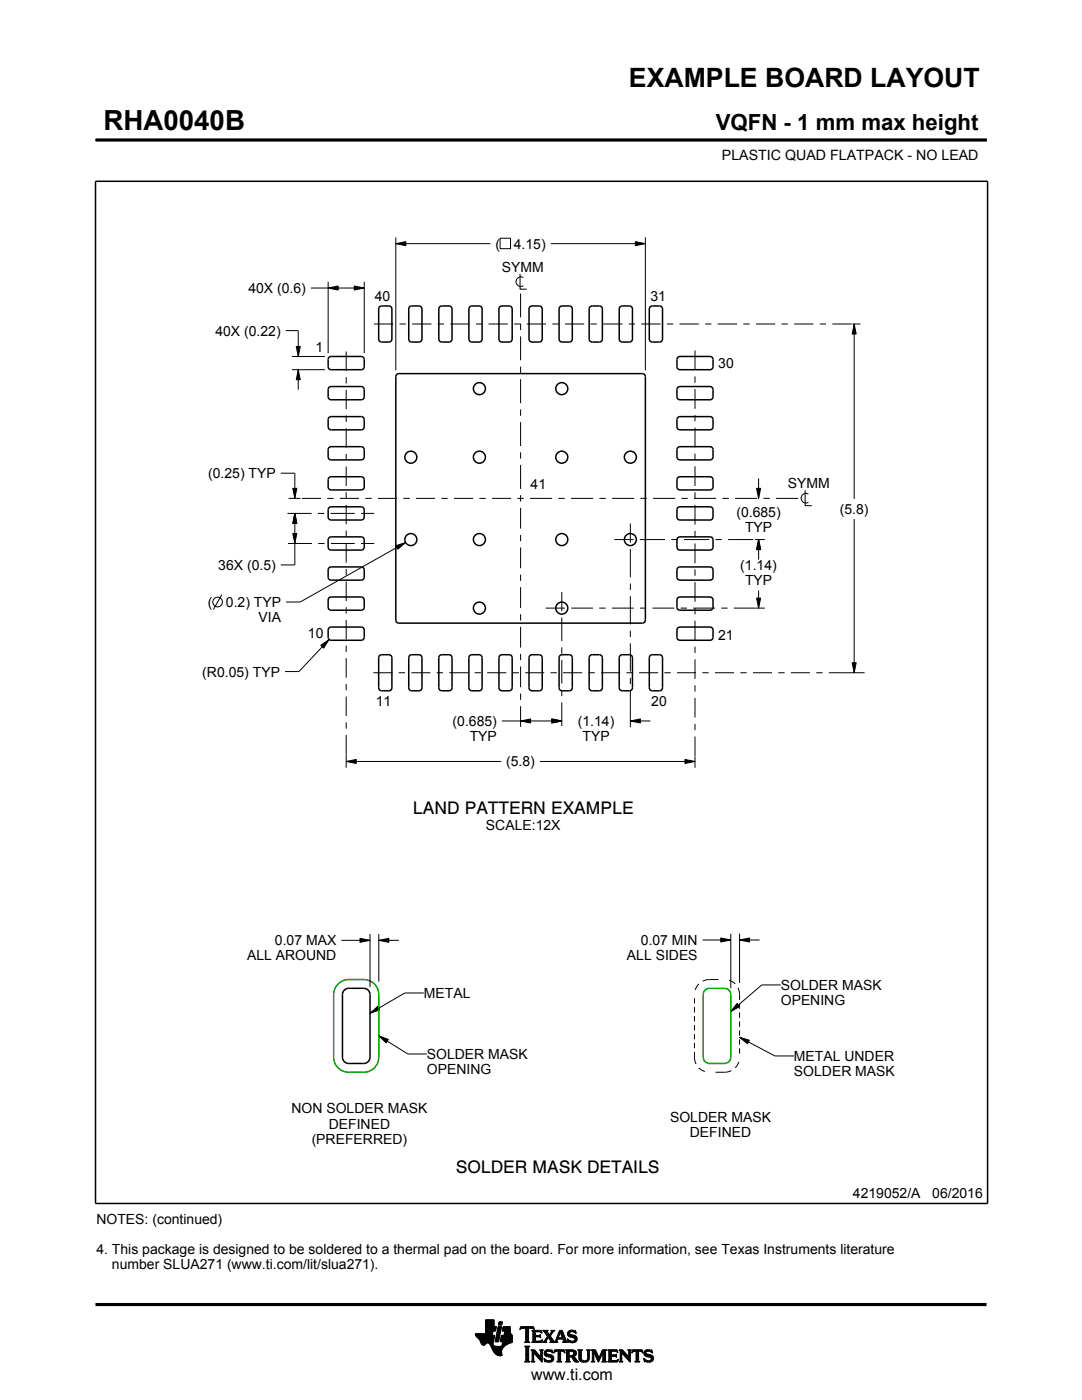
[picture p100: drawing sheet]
<svg xmlns="http://www.w3.org/2000/svg" width="216mm" height="279mm" viewBox="0 0 216 279" stroke-linecap="round" stroke-linejoin="round" font-family="sans-serif">
<defs><g id="words">
<text font-size="5.5" x="20.6" y="26">RHA0040B</text>
<text font-size="5.3" x="125.5" y="17.4">EXAMPLE BOARD LAYOUT</text>
<text font-size="4.4" x="142.8" y="26">VQFN - 1 mm max height</text>
<g font-size="3.5">
<text x="82.4" y="162.4">LAND PATTERN EXAMPLE</text>
<text x="90.9" y="234">SOLDER MASK DETAILS</text>
</g>
<text font-size="3.2" x="106" y="275.3">www.ti.com</text>
<g font-size="2.8">
<text x="144.1" y="32">PLASTIC QUAD FLATPACK - NO LEAD</text>
<text x="98.9" y="49.6">(</text>
<text x="102.5" y="49.6">4.15)</text>
<text x="49.6" y="58.5">40X (0.6)</text>
<text x="100.2" y="54.2">SYMM</text>
<text x="74.8" y="60.1">40</text>
<text x="129.8" y="60.1">31</text>
<text x="43" y="67">40X (0.22)</text>
<text x="62.9" y="70.3">1</text>
<text x="143.3" y="73.4">30</text>
<text x="41.5" y="95.4">(0.25) TYP</text>
<text x="105.9" y="97.6">41</text>
<text x="157.2" y="97.4">SYMM</text>
<text x="146.9" y="103.2">(0.685)</text>
<text x="148.7" y="106.2">TYP</text>
<text x="167.6" y="102.6">(5.8)</text>
<text x="43.5" y="113.7">36X (0.5)</text>
<text x="147.7" y="113.8">(1.14)</text>
<text x="148.7" y="116.8">TYP</text>
<text x="41.5" y="121.1">(</text>
<text x="45.1" y="121.1">0.2) TYP</text>
<text x="51.6" y="124.1">VIA</text>
<text x="61.5" y="127.4">10</text>
<text x="143.3" y="127.8">21</text>
<text x="40.4" y="135">(R0.05) TYP</text>
<text x="75" y="140.9">11</text>
<text x="129.9" y="140.8">20</text>
<text x="90.3" y="144.9">(0.685)</text>
<text x="93.7" y="147.9">TYP</text>
<text x="115.3" y="144.9">(1.14)</text>
<text x="116.2" y="147.9">TYP</text>
<text x="101" y="153">(5.8)</text>
<text x="97" y="165.6">SCALE:12X</text>
<text x="49.3" y="191.7">ALL AROUND</text>
<text x="54.9" y="188.7">0.07 MAX</text>
<text x="125.1" y="191.6">ALL SIDES</text>
<text x="127.9" y="188.6">0.07 MIN</text>
<text x="155.8" y="197.6">SOLDER MASK</text>
<text x="84.6" y="199.2">METAL</text>
<text x="155.8" y="200.6">OPENING</text>
<text x="85.2" y="211.3">SOLDER MASK</text>
<text x="85.2" y="214.3">OPENING</text>
<text x="158.4" y="211.7">METAL UNDER</text>
<text x="158.4" y="214.7">SOLDER MASK</text>
<text x="58.2" y="222.2">NON SOLDER MASK</text>
<text x="65.6" y="225.2">DEFINED</text>
<text x="133.7" y="223.8">SOLDER MASK</text>
<text x="137.6" y="226.8">DEFINED</text>
<text x="62.2" y="228.2">(PREFERRED)</text>
<text x="170.2" y="239.2">4219052/A</text>
<text x="186" y="239.2">06/2016</text>
<text x="19.2" y="244.3">NOTES: (continued)</text>
<text x="19.2" y="250.3">4. This package is designed to be soldered to a thermal pad on the board. For more information, see Texas Instruments literature</text>
<text x="22.3" y="253.3">number SLUA271 (www.ti.com/lit/slua271).</text>
</g>
</g></defs>
<g fill="none" stroke="#000" stroke-width=".2">
<path d="M19 27.9h177.8M196.8 27.7v.5M62 57.5h10.7M65.5 57.5l2-.4v.8zM65.5 56.2v14.3M70.7 57.1l2 .4-2 .4zM72.7 56.2v14.3M79 48.6l2-.4v.8zM79 47.4v26.5M79 48.6h18.9M99.8 47.5h2.1v2.1h-2.1zM103.8 54.6v3.1h1.3"/>
<path d="M103.9 58.6v4.8M104.4 55.4a.98 .98 0 0 0-1.5 .8 .98 .98 0 0 0 1.5 .8M109.9 48.6h18.9M126.8 48.2l2 .4-2 .4zM128.8 47.4v26.5M57 66h2.5v5.1M58.3 73.8h6.5M58.3 71.1h6.5M59.1 69.1h.8l-.4 2zM59.5 73.8l.4 2h-.8zM59.5 73.8v4M69.1 70.1v3.9"/>
<path d="M69.1 75.3v1.2M69.1 77.8v3.9M74.6 64.7h3.9M79.7 64.7h1.3M82.2 64.7h3.9M87.3 64.7h1.3M89.9 64.7h3.8M95 64.7h1.2M97.5 64.7h3.8M102.6 64.7h1.2M103.9 64.6v1.3M103.9 67.1v4.8"/>
<path d="M103.9 73.2v1.2M103.9 75.7v4.8M105.1 64.7h3.9M110.2 64.7h1.3M112.7 64.7h3.9M117.8 64.7h1.3M120.3 64.7h3.9M125.5 64.7h1.2M128 64.7h3.8M133.1 64.7h1.2M135.6 64.7h3.8M138.7 69.9v4"/>
<path d="M138.7 75.1v1.3M138.7 77.6v4M140.7 64.7h1.3M143.2 64.7h3.9M148.3 64.7h1.3M150.8 64.7h3.9M155.9 64.7h1.3M158.5 64.7h3.8M163.6 64.7h1.2M166.1 64.7h3.8M170.1 64.7h1.6M170.4 64.7l.4 2h-.8z"/>
<path d="M170.4 64.7v34.9M56 94.4h2.8v5.1M57.6 99.5h2.4M58.4 97.5h.8l-.4 2zM60.2 99.5h3.9M65.3 99.5h1.3M67.8 99.5h3.8M69.1 82.9v1.3M69.1 85.5v3.8M69.1 90.6v1.2M69.1 93.1v3.9M69.1 98.2v1.3"/>
<path d="M72.9 99.5h1.3M75.4 99.5h3.8M80.5 99.5h1.2M83 99.5h3.8M88.1 99.5h1.2M90.6 99.5h3.8M95.7 99.5h1.2M98.2 99.5h3.8M103.2 99.5h1.3M103.9 81.7v1.3M103.9 84.2v4.8M103.9 90.3v1.2"/>
<path d="M103.9 92.8v4.8M103.9 98.8v1.3M105.8 99.5h4.4M111.4 99.5h1.3M113.9 99.5h4.5M119.6 99.5h1.3M122.1 99.5h4.4M127.8 99.5h1.3M130.3 99.5h4.4M136 99.5h1.2M138.5 99.5h4.4M138.7 82.8v1.3"/>
<path d="M138.7 85.4v3.9M138.7 90.5v1.3M138.7 93.1v3.9M138.7 98.2v1.3M144.2 99.5h1.2M146.7 99.5h4.4M151 97.5h.8l-.4 2zM151.4 95.5v4M152.3 99.5h1.3M154.9 99.5h4.4M160.7 97.8v3.1h1.3M161.3 98.6a.98 .98 0 0 0-1.5 .8 .98 .98 0 0 0 1.5 .9"/>
<path d="M44.3 118.6l-1.7 3M57.4 102.5h4.8M57.5 108.5h4.7M58.4 106.5h.8l-.4 2zM58.8 102.5l.4 2h-.8zM58.8 102.5v10.2h-2.8M63.4 102.5h1.3M63.5 108.5h1.3M66 102.5h4.8M66 108.5h4.8M69.1 100.8v3.8M69.1 105.9v1.3"/>
<path d="M69.1 108.4v3.9M69.1 113.5v1.3M69.1 116.1v3.8M72 108.5h2.7M72 102.5h2.7M79 108.9l1.9-.6-1.5 1.3zM80.9 108.3l-21 11.8h-2.8M103.9 101.3v4.2M103.9 106.7v1.3M103.9 109.3v4.1M103.9 114.7v1.2M103.9 117.2v4.1"/>
<path d="M112.1 118.2v3.8M122.6 107.7h3.8M125.8 104.5v3.8M125.8 109.6v5.6M125.8 116.5v1.2M125.8 119v5.6M127.7 107.7h5M134 107.7h1.2M136.5 107.7h5M138.7 100.8v3.9M138.7 105.9v1.3M138.7 108.5v3.9"/>
<path d="M138.7 113.7v1.2M138.7 116.2v3.9M142.8 107.7h1.2M145.3 107.7h5M150.6 107.7h2M151 119.4h.8l-.4 2zM151.4 107.7l.4 2h-.8zM151.4 107.7v4M151.4 117.8v3.6M170.4 103.6v30.7M64 128.8l1.7-1.2-1.1 1.8zM65.7 127.6l-6 6.4h-2.8"/>
<path d="M69.1 121.2v1.3M69.1 123.7v3.9M69.1 128.8v1.3M69.1 131.4v3.8M69.1 136.5v1.3M69.1 139v3.9M74.5 134.3h3.8M79.6 134.3h1.2M82.1 134.3h3.8M87.1 134.3h1.3M89.6 134.3h3.8M94.7 134.3h1.3"/>
<path d="M97.2 134.3h3.8M102.3 134.3h1.2M103.9 122.6v1.2M103.9 125.1v4.1M103.9 130.5v1.3M103.9 133v4.2M103.9 138.4v1.3M104.8 134.3h3.8M108.9 121.4h3.8M109.9 134.3h1.2M112.1 123.2v4.7M112.1 129.2v1.3"/>
<path d="M112.1 131.7v4.7M112.1 137.7v1.2M112.4 134.3h3.8M114 121.4h4.3M117.4 134.3h1.3M119.6 121.4h1.2M119.9 134.3h3.8M122.1 121.4h4.3M125 134.3h1.3M125.8 125.9v1.2M125.8 128.4v5.6M125.8 135.3v1.2"/>
<path d="M125.8 137.8v7.3M127.5 134.3h3.8M127.7 121.4h1.3M130.2 121.4h4.3M132.6 134.3h1.2M135.1 134.3h3.8M135.8 121.4h1.3M138.3 121.4h4.4M138.7 121.4v1.2M138.7 123.9v3.9M138.7 129.1v1.2M138.7 131.6v3.9"/>
<path d="M138.7 136.8v1.2M138.7 139.3v3.9M140.2 134.3h1.2M142.7 134.3h3.8M143.9 121.4h1.3M146.4 121.4h6.2M147.7 134.3h1.3M150.2 134.3h3.8M155.3 134.3h1.3M157.8 134.3h3.8M162.9 134.3h1.2M165.4 134.3h7.1"/>
<path d="M170 132.3h.8l-.4 2zM69.1 152l2-.4v.8zM69.1 144.2v1.2M69.1 146.7v6.5M69.1 152h30.9M100.2 143.9h11.9M103.9 143.9l2-.4v.8zM103.9 140.9v4.2M107.7 152h31M110.1 143.5l2 .4-2 .4zM112.1 140.2v4.7M125.8 143.9l2-.4v.8z"/>
<path d="M125.8 143.9h4M136.7 151.6l2 .4-2 .4zM138.7 144.5v1.2M138.7 147v6.2M68.1 187.7h5.7M71.8 187.3l2 .4-2 .4zM73.8 186.4v10.6M75.6 187.7l2-.4v.8zM75.6 186.4v9.5M75.6 187.7h4M84.6 198.2h-3.8l-7 4M138.6 199.2v1.1"/>
<path d="M139.4 196.4l-.7 1.2M140.2 187.6h5.6M143.4 195.5h-2.1l-1.1 .3M143.8 187.2l2 .4-2 .4zM145.5 195.6l1.2 .8M145.8 186.3v10.9M147.2 197.1l.3 1 .1 1.5M147.6 187.6l2-.4v.8zM147.6 186.3v9.9M147.6 187.6h4M155.8 196.6h-3.8l-6.2 5.3M73.8 202.2l1.6-1.3 .4 .7z"/>
<path d="M75.6 206.7l1.9 .7-.4 .7zM75.6 206.7l5.8 3.6h3.8M138.6 209.9v1.5l.3 1M138.6 201v1.1M138.6 202.8v1M138.6 204.6v1M138.6 206.3v1.1M138.6 208.1v1.1M139.4 213.1l1.2 .7M145.9 213.7l-1.1 .3h-2M147.1 200.3l.5 .6-1.8 1zM147.4 211.9l-.7 1.2"/>
<path d="M147.6 207l1.9 .6-.3 .7zM147.6 200.3v1M147.6 202.1v1M147.6 203.8v1.1M147.6 205.6v1.1M147.6 207.4v1.1M147.6 209.2v1.1M147.6 207l7 3.7h3.8M94.8 266.2h3.5M94.8 266.3h3.5M94.9 266.4h3.3M94.9 266.5h3.8l-.2 1.2"/>
<path d="M94.9 266.5h3.8M95 266.6h3.7M95 266.7h3.7M95.1 266.8h3.6M95.2 266.9h3.4M95.3 267h3.3M95.4 267.1h3.2M95.5 267.2h3.1M95.6 267.3h3M95.7 267.4h2.8M95.7 267.5h2.8M95.7 267.5l.4 .7 .3 .3 .3-.1 .5-.4 .4 .1 .8 1.5"/>
<path d="M95.8 267.6h2.7M95.8 267.7h2.7M95.9 267.8h2.6M95.9 267.9h2.5M95.9 268h2.5M96 268h1.1M96 268.1h1M96.1 268.2h.8M96.1 268.3h.7M96.2 268.4h.6M96.3 268.4h.4M96.9 266.1h1.4"/>
<path d="M96.9 266h1.4M96.9 265.9h1.4M96.9 265.8h1.5M96.9 265.7h1.5M96.9 264.7l2.2 .1-.2 .9h-.5l-.2 .8M96.9 265.6h2M96.9 265.5h2M96.9 265.4h2M96.9 265.3h2.1M96.9 265.2h2.1M96.9 265.1h2.1M96.9 265h2.1"/>
<path d="M96.9 264.9h2.1M96.9 264.8h2.2M96.9 264.6h1.7M96.9 264.5h1.7M96.9 264.4h1.7M96.9 264.3h1.7M96.9 264.2h1.7M96.9 264.1h1.7M96.9 264h1.7M96.9 263.9h1.7M96.9 263.8h1.7M96.9 263.7h1.7"/>
<path d="M96.9 263.6h1.7M96.9 263.5h1.7M96.9 263.4h1.7M97.5 268h.9M97.6 268.1h.8M97.7 268.2h.7M97.7 268.3h.7M97.8 268.4h.6M97.9 268.5h.6M97.9 268.6h.7M98 268.7h1.1M98 268.8h2.6"/>
<path d="M98 268.8h2.5M98.1 268.9h2.3M98.1 269h2.3M98.1 269.1h2.2M98.2 269.2h2.1M98.2 269.2h2M98.2 269.3h2M98.3 269.4h1.9M98.3 269.5h1.8M98.4 269.6h1.7M98.4 269.6l.6 .7 .6 .3 .6-.1-.1-.7M98.4 268v.4l.3 .2 2 .1"/>
<path d="M98.5 269.7h1.6M98.5 267.7l-.1 .3M98.5 269.8h1.6M98.6 269.9h1.5M98.6 264.8v-1.4h-1.7v2.8h-2.1l.2 .5 .7 .8M98.6 270h1.5M98.7 270h1.4M98.8 270.1h1.3M98.8 267.7h.7M98.8 267.6h.7M98.8 267.5h.7M98.9 270.2h1.2"/>
<path d="M98.9 267.4h.7M98.9 267.3h.7M98.9 267.2h.7M98.9 267.1h.7M98.9 267h.7M98.9 270.3h1.3M99 266.9h.6M99 266.9h.7M99 266.8h.7M99 266.7h.7M99 266.6h.7M99 266.5h.7"/>
<path d="M99.1 270.4h1.1M99.1 266.4h.7M99.1 266.3h.7M99.1 266.2h.7M99.1 266.1h.7M99.1 266h.7M99.2 265.9h.7M99.2 265.8h.7M99.2 270.4h1M99.2 265.7h.7M99.2 265.6h.7M99.2 265.5h.7"/>
<path d="M99.3 265.4h.6M99.3 265.4h.7M99.3 265.3h.7M99.3 265.2h.7M99.3 265.1h.7M99.3 265h.7M99.4 270.5h.8M99.4 264.9h.7M99.4 264.8h.7M99.4 264.8h.7l-.6 3h-.7zM99.5 264.4h.6M99.5 264.3h.7"/>
<path d="M99.5 264.2h.7M99.5 264.1h.7M99.5 264h.7M99.5 263.9h.7M99.6 263.8h.7M99.6 263.8h.7l-.2 .7h-.7zM99.8 270.6h.1M99.8 267.7h2.4M99.8 267.6h2.4M99.8 267.5h2.4M99.9 267.4h2.3M99.9 267.3h2.3"/>
<path d="M99.9 267.2h2.3M99.9 267.1h2.3M99.9 267h2.3M99.9 266.9h2.3M100 266.9h2.2M100 266.8h2.2M100 266.7h2.2M100 266.6h2.2M100 266.5h2.2M100.1 268.6h.7M100.2 268.5h.7M100.2 268.4h.8"/>
<path d="M100.2 268.4h.9M100.2 268.3h1M100.2 268.2h1.2M100.2 265.6h1.6M100.2 268.1h1.4M100.2 265.5h1.6M100.2 268h1.6M100.3 265.4h1.5M100.3 268h1.7M100.3 267.9h1.9M100.3 265.3h1.5M100.3 267.8h1.9"/>
<path d="M100.3 265.2h1.5M100.3 265.1h1.5M100.3 265h1.5M100.4 264.9h1.4M100.4 264.8h1.4M100.6 266.5l.1-.8h-.5l.2-.9h1.4l.1 1.1 .3 .6v1.4l-1.3 .6M100.6 266.4h1.5M100.6 266.3h1.4M100.6 266.2h1.4M100.6 266.1h1.3M100.7 266h1.2M100.7 265.9h1.2"/>
<path d="M100.7 265.8h1.1M100.7 265.7h1.1M100.9 268.5l-.6 .6-.2 .7M102.2 266.5h-2.2l-.2 1.1 .1 .2h.4l-.2 .9M103.7 265.3h.1M103.8 265.2h.2M103.8 265h2.8M103.8 264.9h2.7M103.9 264.8h2.6M104.7 267.8h1M104.7 271.8h1.1M104.7 268.7h1"/>
<path d="M104.8 267.7h.7M104.8 271.7h.8M104.9 265.2h.6M104.9 268.9h.6M104.9 267.6h.6M104.9 267.5v-2.3l-.7-.1-.4 .3 .1-.6h2.6l.1 .6-.4-.3-.7 .1v2.3M104.9 267.5l-.2 .3M104.9 267.5h.6M104.9 267.4h.6M104.9 267.3h.6M104.9 267.2h.6M104.9 267.1h.6"/>
<path d="M104.9 267h.6M104.9 266.8h.6M104.9 266.7h.6M104.9 266.6h.6M104.9 266.5h.6M104.9 266.4h.6M104.9 266.3h.6M104.9 266.2h.6M104.9 266.1h.6M104.9 265.9h.6M104.9 265.8h.6M104.9 265.7h.6"/>
<path d="M104.9 265.6h.6M104.9 265.5h.6M104.9 265.4h.6M104.9 265.3h.6M104.9 271.5h.6M104.9 269h.6M104.9 271.4h.6M104.9 271.4v-2.4l-.2-.4h1.1l-.3 .4v2.4M104.9 271.4l-.2 .4h1.1l-.3-.4M104.9 271.3h.6M104.9 271.2h.6M104.9 271.1h.6"/>
<path d="M104.9 271h.6M104.9 270.9h.6M104.9 270.8h.6M104.9 270.6h.6M104.9 270.5h.6M104.9 270.4h.6M104.9 270.3h.6M104.9 270.2h.6M104.9 270.1h.6M104.9 270h.6M104.9 269.9h.6M104.9 269.8h.6"/>
<path d="M104.9 269.6h.6M104.9 269.5h.6M104.9 269.4h.6M104.9 269.3h.6M104.9 269.2h.6M104.9 269.1h.6M105.5 267.5l.2 .3M105.9 271.8h.8M105.9 269.4h.8M106.1 269.5h.7M106.1 267.8h2M106.1 271.7h.5"/>
<path d="M106.2 269.6h.7M106.2 271.5h.3M106.2 265.6h1.8M106.2 269.8h.8M106.2 271.4h.3M106.2 269.8l-.3-.4h.8l1.2 1.4M106.2 271.4l-.3 .4h.8l-.2-.4M106.2 271.3h.3M106.2 271.2h.3M106.2 271.1h.3M106.2 271h.3M106.2 270.9h.3"/>
<path d="M106.2 270.8h.3M106.2 270.6h.3M106.2 270.5h.3M106.2 270.4h.3M106.2 270.3h.3M106.2 270.2h.3M106.2 270.1h.3M106.2 270h1M106.2 269.9h.9M106.2 269.8v1.6M106.3 267.7h1.8M106.3 265.7h1.8"/>
<path d="M106.3 267.6h.6M106.3 265.8h.6M106.3 267.5l-.2 .3M106.3 267.5h.5M106.3 267.4h.5M106.3 267.3h.5M106.3 267.2h.5M106.3 267.1h.5M106.3 267h.5M106.3 266.8h.5M106.3 266.7h1.6M106.3 266.6h1.6"/>
<path d="M106.3 266.5h.5M106.3 266.4h.5M106.3 266.3h.5M106.3 266.2h.5M106.3 266.1h.5M106.3 265.9h.5M106.4 265.2h.2M106.5 270h.1M106.5 270v1.4M106.5 265.3h.1M106.6 270.1h.7M106.7 270.2h.7"/>
<path d="M106.8 270.3h.7M106.8 265.9l.1-.1h.7l.6 .2-.2-.5h-1.9l.2 .3v1.7M106.8 265.9v.6h.8l.3-.2v.7l-.3-.2h-.8l.1 .8h.9l.5-.2M106.9 270.4h.7M107 270.5h.7M107.1 270.6h.7M107.2 270.8h1M107.3 270.9h.9M107.4 271h.8M107.5 271.1h.7M107.6 271.2h.6M107.6 266.5h.3"/>
<path d="M107.7 271.3h.5M107.7 269.4h.7M107.7 266.8h.2M107.7 267.6h.5M107.8 266.4h.1M107.8 271.4h.4M107.8 267h.1M107.8 265.8h.3M107.8 269.5h.5M107.9 271.5h.3M107.9 269.6h.3M107.9 269.8h.3"/>
<path d="M107.9 269.8l-.2-.4h.7l-.2 .4M107.9 270.6h.3M107.9 270.5h.3M107.9 270.4h.3M107.9 270.3h.3M107.9 270.2h.3M107.9 270.1h.3M107.9 270h.3M107.9 269.9h.3M107.9 269.8v1M108 271.7h.2M108 265.9h.1"/>
<path d="M108 267.5h.2M108.1 271.8h.1M108.1 266.1h.1M108.2 267.4h.1M108.2 269.8v2.1l-1.7-1.9M108.2 267.8h.9M108.3 267.4l-.2 .5-2-.1M108.3 265.6h1M108.5 267.7h.5M108.5 271.1l.2 .7 .2-.1 .6 .2 .7-.2 .3-.6M108.5 271.1h.1M108.5 265.7h.7"/>
<path d="M108.5 271.2h.2M108.6 271.3h.2M108.6 270.1l.2 .5 1.1 .3 .1 .3-.1 .3h-.5l-.9-.4M108.6 270.1h.4M108.6 270h.4M108.6 270.2h.6M108.6 267.6h.4M108.6 271.4h.4M108.6 269.9h.4M108.6 270.3h1M108.6 265.8h.7M108.6 271.5h.8"/>
<path d="M108.6 269.8h.5M108.7 271.7h1.5M108.7 270.4h1.3M108.7 267.5h.3M108.7 271.8h.1M108.7 265.9h.6M108.7 269.6h1.5M108.8 267.4h.3M108.8 270.5h1.5M108.8 266.1h.6M108.8 269.5h1.4M108.8 267.3h.4"/>
<path d="M108.9 266.2h.6M108.9 267.2h.4M108.9 266.3h.6M108.9 270.6h1.5M109 267.1h.3M109 270l.2 .2 1.1 .3 .2 .6M109 270l.1-.3h.4l.8 .3-.1-.6-.2 .1-.6-.1-.6 .2-.2 .5M109 266.4h1M109.1 271.8h.9M109.1 269.4h.7M109.1 267h.9M109.1 266.5h.8"/>
<path d="M109.1 267.8l-.1-.1 .4-.8 .5 .8-.2 .1M109.2 266.8h.8M109.2 266.6h.6M109.2 266.7h.7M109.2 266.7l-.6 1-.4 .1M109.3 270.8h1.1M109.5 267.1h.6M109.6 267.2h.6M109.7 271.5h.7M109.7 267.3h.6M109.7 267.8h1.6M109.7 266.3h.4"/>
<path d="M109.7 267.4h.6M109.8 270.9h.7M109.8 266.2h.3M109.8 266.6l.9 1.2 1-2.3h.5l.8 2.1 .3 .2M109.8 267.5h.6M109.9 266.1h.3M109.9 269.8h.4M109.9 267.6h.6M109.9 267.7h.7M109.9 271.4h.5M109.9 265.9h.4M110 271h.5"/>
<path d="M110 265.6h.7M110 265.9l-.4 .5-.4-.6 .2-.3h-1.1l.9 1.2M110 265.9l.1-.2-.2-.2h.8l-.9 1.1M110 271.3h.5M110 265.8h.4M110 271.1h.5M110 271.2h.5M110.1 269.4h.1M110.1 265.7h.4M110.1 269.9h.2M110.2 270h.1M110.5 270h.1"/>
<path d="M110.5 269.9h.2M110.5 269.8h.3M110.6 269.6h2.1M110.6 269.5h2M110.6 269.4h2M110.7 267.7h.5M110.8 267.6h.4M110.9 267.5h.3M110.9 267.4h.3M111 267.3h.3M111 267.2h1.8M111 267.1h1.8"/>
<path d="M111.1 267h.3M111.1 271.8h1M111.1 266.8h.4M111.2 266.7h.3M111.2 267.5v.3h.1M111.2 267.5l.1-.2h1l.1 .2M111.2 266.6h.3M111.3 266.5h.3M111.3 271.7h.6M111.3 266.4h.3M111.3 271.5h.6M111.3 269.8h.6"/>
<path d="M111.4 266.3h.3M111.4 271.4h.5M111.4 270.1h.5M111.4 270h.5M111.4 269.9h.5M111.4 270.5h.5M111.4 270.4h.5M111.4 270.3h.5M111.4 270.2h.5M111.4 271.1h.5M111.4 271h.5M111.4 270.9h.5"/>
<path d="M111.4 270.8h.5M111.4 270.6h.5M111.4 271.4l-.1-1.7h-.4l-.4 .4 .2-.7h1.9l.1 .7-.4-.4h-.4v1.7M111.4 271.4l-.3 .4h1l-.2-.4M111.4 271.3h.5M111.4 271.2h.5M111.4 266.2h.3M111.4 266.1h.4M111.5 265.9h.9M111.5 265.8h.8M111.6 265.7h.7M111.6 265.6h.6"/>
<path d="M111.8 265.9l.4 1.1h-.8zM111.9 266.1h.5M111.9 266.2h.5M111.9 266.3h.6M112 266.4h.5M112 266.5h.6M112.1 266.6h.5M112.1 266.7h.6M112.1 266.8h.6M112.2 267h.5M112.2 267.8h1.1M112.3 267.3h.6"/>
<path d="M112.3 267.4h.6M112.4 267.5h.6M112.4 267.5v.3h-.2M112.4 269.8h.3M112.4 267.6h.6M112.4 267.7h.7M112.6 269.9h.1M112.6 270h.2M112.8 271.8h1M112.8 269.4h1.6M113 269.5h1.7M113 271.7h.7"/>
<path d="M113 269.6h1.9M113 271.5h.6M113 269.8h.6M113 271.4h.6M113 269.8l-.2-.4h1.5l.6 .2 .1 .5M113 271.4l-.2 .4h1l-.2-.4M113 271.3h.6M113 271.2h.6M113 271.1h.6M113 271h.6M113 270.9h.6M113 270.8h1.5"/>
<path d="M113 270.6h1.6M113 270.5h1.8M113 270.4h.6M113 270.3h.6M113 270.2h.6M113 270.1h.6M113 270h.6M113 269.9h.6M113 269.8v1.6M113.2 267.3h.2M113.2 267.4h.3M113.2 266.2l.3 .5 1 .3 .2 .3"/>
<path d="M113.2 266.2h.5M113.2 266.3h.6M113.2 266.1h.5M113.3 267.5h.3M113.3 266.4h.9M113.3 265.9h.4M113.3 267.6h.6M113.3 266.5h1.3M113.3 267.7h1.6M113.3 265.8h.5M113.3 267.8h.2M113.4 266.6h1.5"/>
<path d="M113.4 265.7h1.5M113.5 266.7h1.5M113.5 265.6h1.4M113.6 269.9l.1-.2h.5l.3 .4M113.6 269.9v.6M113.7 267.8h1.1M113.8 266.8h1.3M113.8 265.5h.6M114 268h.4M114.1 270.9h.6M114.2 271h.6M114.2 271.1h.7"/>
<path d="M114.3 271.2h.6M114.3 267h.8M114.3 269.8h.7M114.3 270.4h.6M114.4 271.3h.6M114.4 271.3l-.3-.4-.5-.1v.6M114.4 271.3l.4 .5h.7M114.4 270.7l1.1 1.1M114.4 270.7h.1M114.4 271.4h.7M114.4 269.9h.6M114.4 270.3h.6"/>
<path d="M114.5 267.6h.5M114.5 270.2h.5M114.5 270h.5M114.5 265.8h.4M114.5 270.1h.5M114.5 270.1l-.2 .3-.3 .1M114.5 271.5h.7M114.6 271.7h.7M114.6 267.1h.6M114.6 267.5h.5M114.7 267.2h.5M114.7 267.4h.5"/>
<path d="M114.7 265.9h.3M114.7 267.3h.5M114.7 271.8h.8M114.8 266.1h.2M114.9 266.2h.1M114.9 266.2l-.7-.4h-.4l-.1 .2 .1 .3 1.1 .4 .3 .5M114.9 266.2l-.1-.7-.2 .1-.5-.1-.6 .2-.3 .5M115 270.1l-.1 .4-.5 .2M115.2 267.2l-.3 .6-.7 .2-.6-.2-.2 .1-.2-.7 .9 .5 .4-.1 .2-.3M115.3 269.4h.9M115.4 269.5h.7M115.5 269.6h.5"/>
<path d="M115.5 269.8h.5M115.5 269.8l-.2-.4h.9l-.2 .4M115.5 269.8v1.4l.4 .5 .6 .2 .6-.1 .4-.3 .1-.5M115.5 271h.5M115.5 270.9h.5M115.5 270.8h.5M115.5 270.6h.5M115.5 270.5h.5M115.5 270.4h.5M115.5 270.3h.5M115.5 270.2h.5M115.5 270.1h.5"/>
<path d="M115.5 270h.5M115.5 269.9h.5M115.5 271.1h.5M115.5 271.2h.5M115.5 271.3h.6M115.6 271.4h.6M115.7 271.5h.8M115.8 271.7h1.5M116 271l.2 .4 .5 .2 .4-.2 .2-.4M116 269.8v1.2M116 271.8h1.1M116.8 271.5h.6"/>
<path d="M117 269.4h.8M117.1 271.4h.4M117.2 269.5h.5M117.2 271.3h.4M117.2 269.6h.4M117.2 271.2h.4M117.2 271.1h.4M117.3 269.8h.3M117.3 271h.3M117.3 270.9h.3M117.3 270.8h.3M117.3 270.6h.3"/>
<path d="M117.3 270.5h.3M117.3 270.4h.3M117.3 270.3h.3M117.3 270.2h.3M117.3 270.1h.3M117.3 270h.3M117.3 269.9h.3M117.6 269.8l.2-.4h-.8l.2 .3 .1 1.3M117.6 269.8v1.2M118 271.8h.7M118 269.4h.8M118.1 269.5h.8"/>
<path d="M118.1 271.7h.5M118.2 269.6h.7M118.2 271.5h.3M118.2 269.8h.8M118.2 271.4h.3M118.2 269.8l-.2-.4h.8l.7 1.6 .7-1.6h.9l-.3 .4M118.2 271.4l-.2 .4h.7l-.2-.4M118.2 271.3h.3M118.2 271.2h.3M118.2 271.1h.3M118.2 271h.3M118.2 270.9h.3"/>
<path d="M118.2 270.8h.3M118.2 270.6h.3M118.2 270.5h.3M118.2 270.4h.3M118.2 270.3h.3M118.2 270.2h.3M118.2 270.1h.3M118.2 270h.9M118.2 269.9h.8M118.2 269.8v1.6M118.5 271.4v-1.5l.9 2 .9-2v1.5M118.6 270.1h.5"/>
<path d="M118.6 270.2h.6M118.7 270.3h.5M118.7 270.4h.6M118.8 270.5h.5M118.8 270.6h.6M118.9 270.8h.5M118.9 270.9h.6M119 271h.8M119 271.1h.8M119.1 271.2h.6M119.1 271.3h.6M119.2 271.4h.4"/>
<path d="M119.2 271.5h.4M119.3 271.7h.2M119.3 271.8h.2M119.6 270.9h.3M119.6 270.8h.3M119.7 270.6h.3M119.7 270.5h.3M119.8 270.4h.3M119.8 270.3h.3M119.9 270.2h.3M119.9 270.1h.3M120 270h.8"/>
<path d="M120 269.9h.8M120 269.8h.8M120.1 271.8h1M120.1 269.6h.7M120.1 269.5h.8M120.2 269.4h.9M120.2 271.7h.7M120.3 271.5h.5M120.3 271.4h.5M120.3 271.4l-.2 .4h1l-.3-.4M120.3 271.3h.5M120.3 271.2h.5"/>
<path d="M120.3 271.1h.5M120.3 271h.5M120.3 270.9h.5M120.3 270.8h.5M120.3 270.6h.5M120.3 270.5h.5M120.3 270.4h.5M120.3 270.3h.5M120.3 270.2h.5M120.3 270.1h.5M120.8 269.8v1.6M121.2 271.8h2"/>
<path d="M121.2 269.4h1.9M121.4 269.5h1.8M121.4 271.7h1.9M121.5 269.6h1.7M121.5 271.5h1.8M121.5 269.8h.5M121.5 271.4h.5M121.5 269.8l-.3-.4h1.9l.2 .6M121.5 269.9h.5M121.5 269.8v1.6M121.5 270.3h.5M121.5 270.2h.5"/>
<path d="M121.5 270.1h.5M121.5 270h.5M121.5 270.9h.5M121.5 270.8h.5M121.5 270.6h1.5M121.5 270.5h1.5M121.5 270.4h1.5M121.5 271.3h.5M121.5 271.2h.5M121.5 271.1h.5M121.5 271h.5M122.6 270.4l.4-.2v.7l-.2-.2h-.8v.8h.2"/>
<path d="M122.9 270.8h.1M122.9 270.3h.1M123 269.8h.3M123.1 271.4h.3M123.2 269.9h.1M123.3 270h.1M123.3 270l-.4-.3h-.8l-.1 .7M123.3 271.3h.1M123.4 271.2h.1M123.4 271.2l-.3 .3h-.4M123.4 271.2l-.2 .6h-2l.3-.4M123.5 271.8h.8"/>
<path d="M123.5 269.4h.7M123.6 269.5h.7M123.7 271.7h.5M123.7 269.6h.7M123.7 271.5h.4M123.7 269.8h.8M123.7 271.4h.4M123.7 269.8l-.2-.4h.7l1.2 1.4 .1-1M123.7 271.4l-.2 .4h.8l-.2-.4M123.7 271.3h.4M123.7 271.2h.4M123.7 271.1h.4"/>
<path d="M123.7 271h.4M123.7 270.9h.4M123.7 270.8h.4M123.7 270.6h.4M123.7 270.5h.4M123.7 270.4h.4M123.7 270.3h.4M123.7 270.2h.4M123.7 270.1h.4M123.7 270h1M123.7 269.9h.9M123.7 269.8v1.6"/>
<path d="M124.1 270h.1M124.1 270v1.4M124.2 270.1h.6M124.2 270.2h.7M124.3 270.3h.7M124.4 270.4h.7M124.5 270.5h.7M124.6 270.6h.7M124.7 270.8h1.1M124.8 270.9h1M124.9 271h.9M125 271.1h.8"/>
<path d="M125.1 271.2h.7M125.2 271.3h.6M125.2 269.4h.8M125.3 271.4h.5M125.4 269.5h.5M125.4 271.5h.4M125.4 269.6h.4M125.5 269.8h.3M125.5 269.8l-.3-.4h.8l-.2 .4M125.5 269.9h.3M125.5 270.2h.3M125.5 270.1h.3"/>
<path d="M125.5 270h.3M125.5 270.4h.3M125.5 270.3h.3M125.5 270.6h.3M125.5 270.5h.3M125.5 271.7h.3M125.6 271.8h.2M125.8 269.8v2.1l-1.7-1.9M126 270h.1M126.1 269.9h.1M126.1 269.8h.3M126.1 269.6h2.1"/>
<path d="M126.2 269.5h2M126.2 269.4h2M126.6 271.8h1.1M126.9 271.7h.6M126.9 271.5h.5M126.9 269.8h.5M126.9 271.4h.5M126.9 270.1h.5M126.9 270h.5M126.9 269.9h.5M126.9 270.5h.5M126.9 270.4h.5"/>
<path d="M126.9 270.3h.5M126.9 270.2h.5M126.9 271.1h.5M126.9 271h.5M126.9 270.9h.5M126.9 270.8h.5M126.9 270.6h.5M126.9 271.4v-1.7h-.5l-.3 .4 .1-.7h1.9l.2 .7-.4-.4h-.5v1.7M126.9 271.4l-.3 .4h1.1l-.3-.4M126.9 271.3h.5M126.9 271.2h.5M128 269.8h.3"/>
<path d="M128.1 269.9h.2M128.2 270h.1M128.4 271.1l.2 .7 .2-.1 .6 .2 .7-.2 .3-.6M128.4 271.1h.1M128.4 271.2h.2M128.5 271.3h.2M128.5 270.1l.1 .4 .5 .3M128.5 270.1h.4M128.5 270h.4M128.5 270.2h.6M128.5 271.4h.4M128.5 269.9h.4"/>
<path d="M128.5 270.3h1M128.5 271.5h.8M128.5 269.8h.5M128.6 271.7h1.5M128.6 270.4h1.3M128.6 271.8h.1M128.6 269.6h1.5M128.7 270.5h1.5M128.7 269.5h1.4M128.8 270.6h1.5M128.9 270l.2 .2 1.1 .3 .2 .6M128.9 270l.1-.3h.4l.8 .3-.1-.6-.2 .1-.6-.1-.6 .2-.2 .5"/>
<path d="M128.9 271.8h1M129 269.4h.7M129.1 270.8l.7 .2 .1 .4-.7 .1-.8-.4M129.2 270.8h1.1M129.6 271.5h.7M129.6 270.9h.8M129.8 269.8h.4M129.8 271.4h.5M129.9 271h.5M129.9 271.3h.5M129.9 271.1h.5M129.9 271.2h.5"/>
<path d="M129.9 269.4h.2M130 269.9h.2M130.1 270h.1"/>
<circle cx="43.4" cy="120.1" r=".98"/>
</g>
<g fill="#000">
<path d="M65.5 57.5l2-.4v.8zM70.7 57.1l2 .4-2 .4zM79 48.6l2-.4v.8zM126.8 48.2l2 .4-2 .4zM59.1 69.1h.8l-.4 2zM59.5 73.8l.4 2h-.8zM170.4 64.7l.4 2h-.8zM58.4 97.5h.8l-.4 2zM151 97.5h.8l-.4 2zM58.8 102.5l.4 2h-.8zM58.4 106.5h.8l-.4 2zM79 108.9l1.9-.6-1.5 1.3z"/>
<path d="M151.4 107.7l.4 2h-.8zM64 128.8l1.7-1.2-1.1 1.8zM151 119.4h.8l-.4 2zM170 132.3h.8l-.4 2zM69.1 152l2-.4v.8zM103.9 143.9l2-.4v.8zM110.1 143.5l2 .4-2 .4zM125.8 143.9l2-.4v.8zM136.7 151.6l2 .4-2 .4zM71.8 187.3l2 .4-2 .4zM75.6 187.7l2-.4v.8zM143.8 187.2l2 .4-2 .4z"/>
<path d="M147.6 187.6l2-.4v.8zM73.8 202.2l1.6-1.3 .4 .7zM75.6 206.7l1.9 .7-.4 .7zM147.1 200.3l.5 .6-1.8 1zM147.6 207l1.9 .6-.3 .7z"/>
</g>
<g fill="none" stroke="#000" stroke-width=".3">
<path d="M19.1 36.2h178v204h-178zM65.7 71.3l.4-.2h6a.6 .6 0 0 1 .6 .6v1.5a.6 .6 0 0 1-.6 .6h-6a.6 .6 0 0 1-.6-.6v-1.5zM65.7 77.3l.4-.2h6a.6 .6 0 0 1 .6 .6v1.5a.6 .6 0 0 1-.6 .6h-6a.6 .6 0 0 1-.6-.6v-1.5zM75.7 61.2l.5-.1h1.4a.6 .6 0 0 1 .6 .6v6a.6 .6 0 0 1-.6 .6h-1.4a.6 .6 0 0 1-.6-.6v-6zM79.2 74.7l.4-.1h48.6a.6 .6 0 0 1 .6 .6v48.6a.6 .6 0 0 1-.6 .6h-48.6a.6 .6 0 0 1-.6-.6v-48.6zM81.7 61.2l.5-.1h1.4a.6 .6 0 0 1 .6 .6v6a.6 .6 0 0 1-.6 .6h-1.4a.6 .6 0 0 1-.6-.6v-6zM87.7 61.2l.5-.1h1.4a.6 .6 0 0 1 .6 .6v6a.6 .6 0 0 1-.6 .6h-1.4a.6 .6 0 0 1-.6-.6v-6zM93.7 61.2l.5-.1h1.4a.6 .6 0 0 1 .6 .6v6a.6 .6 0 0 1-.6 .6h-1.4a.6 .6 0 0 1-.6-.6v-6zM99.7 61.2l.5-.1h1.4a.6 .6 0 0 1 .6 .6v6a.6 .6 0 0 1-.6 .6h-1.4a.6 .6 0 0 1-.6-.6v-6zM105.7 61.2l.5-.1h1.4a.6 .6 0 0 1 .6 .6v6a.6 .6 0 0 1-.6 .6h-1.4a.6 .6 0 0 1-.6-.6v-6zM111.7 61.2l.5-.1h1.4a.6 .6 0 0 1 .6 .6v6a.6 .6 0 0 1-.6 .6h-1.4a.6 .6 0 0 1-.6-.6v-6zM117.7 61.2l.5-.1h1.4a.6 .6 0 0 1 .6 .6v6a.6 .6 0 0 1-.6 .6h-1.4a.6 .6 0 0 1-.6-.6v-6z"/>
<path d="M123.7 61.2l.5-.1h1.4a.6 .6 0 0 1 .6 .6v6a.6 .6 0 0 1-.6 .6h-1.4a.6 .6 0 0 1-.6-.6v-6zM129.7 61.2l.5-.1h1.4a.6 .6 0 0 1 .6 .6v6a.6 .6 0 0 1-.6 .6h-1.4a.6 .6 0 0 1-.6-.6v-6zM135.3 71.3l.4-.2h6a.6 .6 0 0 1 .6 .6v1.5a.6 .6 0 0 1-.6 .6h-6a.6 .6 0 0 1-.6-.6v-1.5zM135.3 77.3l.4-.2h6a.6 .6 0 0 1 .6 .6v1.5a.6 .6 0 0 1-.6 .6h-6a.6 .6 0 0 1-.6-.6v-1.5zM65.7 83.3l.4-.2h6a.6 .6 0 0 1 .6 .6v1.5a.6 .6 0 0 1-.6 .6h-6a.6 .6 0 0 1-.6-.6v-1.5zM65.7 89.3l.4-.2h6a.6 .6 0 0 1 .6 .6v1.5a.6 .6 0 0 1-.6 .6h-6a.6 .6 0 0 1-.6-.6v-1.5zM65.7 95.3l.4-.2h6a.6 .6 0 0 1 .6 .6v1.5a.6 .6 0 0 1-.6 .6h-6a.6 .6 0 0 1-.6-.6v-1.5zM135.3 83.3l.4-.2h6a.6 .6 0 0 1 .6 .6v1.5a.6 .6 0 0 1-.6 .6h-6a.6 .6 0 0 1-.6-.6v-1.5zM135.3 89.3l.4-.2h6a.6 .6 0 0 1 .6 .6v1.5a.6 .6 0 0 1-.6 .6h-6a.6 .6 0 0 1-.6-.6v-1.5zM135.3 95.3l.4-.2h6a.6 .6 0 0 1 .6 .6v1.5a.6 .6 0 0 1-.6 .6h-6a.6 .6 0 0 1-.6-.6v-1.5zM65.7 119.3l.4-.2h6a.6 .6 0 0 1 .6 .6v1.5a.6 .6 0 0 1-.6 .6h-6a.6 .6 0 0 1-.6-.6v-1.5zM65.7 101.3l.4-.2h6a.6 .6 0 0 1 .6 .6v1.5a.6 .6 0 0 1-.6 .6h-6a.6 .6 0 0 1-.6-.6v-1.5z"/>
<path d="M65.7 107.3l.4-.2h6a.6 .6 0 0 1 .6 .6v1.5a.6 .6 0 0 1-.6 .6h-6a.6 .6 0 0 1-.6-.6v-1.5zM65.7 113.3l.4-.2h6a.6 .6 0 0 1 .6 .6v1.5a.6 .6 0 0 1-.6 .6h-6a.6 .6 0 0 1-.6-.6v-1.5zM135.3 119.3l.4-.2h6a.6 .6 0 0 1 .6 .6v1.5a.6 .6 0 0 1-.6 .6h-6a.6 .6 0 0 1-.6-.6v-1.5zM135.3 101.3l.4-.2h6a.6 .6 0 0 1 .6 .6v1.5a.6 .6 0 0 1-.6 .6h-6a.6 .6 0 0 1-.6-.6v-1.5zM135.3 107.3l.4-.2h6a.6 .6 0 0 1 .6 .6v1.5a.6 .6 0 0 1-.6 .6h-6a.6 .6 0 0 1-.6-.6v-1.5zM135.3 113.3l.4-.2h6a.6 .6 0 0 1 .6 .6v1.5a.6 .6 0 0 1-.6 .6h-6a.6 .6 0 0 1-.6-.6v-1.5zM65.7 125.3l.4-.2h6a.6 .6 0 0 1 .6 .6v1.5a.6 .6 0 0 1-.6 .6h-6a.6 .6 0 0 1-.6-.6v-1.5zM75.7 130.8l.5-.1h1.4a.6 .6 0 0 1 .6 .6v6a.6 .6 0 0 1-.6 .6h-1.4a.6 .6 0 0 1-.6-.6v-6zM81.7 130.8l.5-.1h1.4a.6 .6 0 0 1 .6 .6v6a.6 .6 0 0 1-.6 .6h-1.4a.6 .6 0 0 1-.6-.6v-6zM87.7 130.8l.5-.1h1.4a.6 .6 0 0 1 .6 .6v6a.6 .6 0 0 1-.6 .6h-1.4a.6 .6 0 0 1-.6-.6v-6zM93.7 130.8l.5-.1h1.4a.6 .6 0 0 1 .6 .6v6a.6 .6 0 0 1-.6 .6h-1.4a.6 .6 0 0 1-.6-.6v-6zM99.7 130.8l.5-.1h1.4a.6 .6 0 0 1 .6 .6v6a.6 .6 0 0 1-.6 .6h-1.4a.6 .6 0 0 1-.6-.6v-6z"/>
<path d="M105.7 130.8l.5-.1h1.4a.6 .6 0 0 1 .6 .6v6a.6 .6 0 0 1-.6 .6h-1.4a.6 .6 0 0 1-.6-.6v-6zM111.7 130.8l.5-.1h1.4a.6 .6 0 0 1 .6 .6v6a.6 .6 0 0 1-.6 .6h-1.4a.6 .6 0 0 1-.6-.6v-6zM117.7 130.8l.5-.1h1.4a.6 .6 0 0 1 .6 .6v6a.6 .6 0 0 1-.6 .6h-1.4a.6 .6 0 0 1-.6-.6v-6zM123.7 130.8l.5-.1h1.4a.6 .6 0 0 1 .6 .6v6a.6 .6 0 0 1-.6 .6h-1.4a.6 .6 0 0 1-.6-.6v-6zM129.7 130.8l.5-.1h1.4a.6 .6 0 0 1 .6 .6v6a.6 .6 0 0 1-.6 .6h-1.4a.6 .6 0 0 1-.6-.6v-6zM135.3 125.3l.4-.2h6a.6 .6 0 0 1 .6 .6v1.5a.6 .6 0 0 1-.6 .6h-6a.6 .6 0 0 1-.6-.6v-1.5zM68.8 197.5l.8-.3h3a1.25 1.25 0 0 1 1.2 1.3v12.5a1.25 1.25 0 0 1-1.2 1.2h-3a1.25 1.25 0 0 1-1.3-1.2v-12.5l.1-.4z"/>
<circle cx="95.7" cy="77.6" r="1.2"/>
<circle cx="112.1" cy="77.6" r="1.2"/>
<circle cx="82" cy="91.2" r="1.2"/>
<circle cx="95.7" cy="91.2" r="1.2"/>
<circle cx="112.1" cy="91.2" r="1.2"/>
<circle cx="125.8" cy="91.2" r="1.2"/>
<circle cx="82" cy="107.7" r="1.2"/>
<circle cx="95.7" cy="107.7" r="1.2"/>
<circle cx="112.1" cy="107.7" r="1.2"/>
<circle cx="125.8" cy="107.7" r="1.2"/>
<circle cx="95.7" cy="121.4" r="1.2"/>
<circle cx="112.1" cy="121.4" r="1.2"/>
</g>
<path d="M19 27.9h177.8M19 260.3h177.8" fill="none" stroke="#000" stroke-width=".63" stroke-linecap="butt"/>
<path d="M67.5 196.4l.7-.6 .9-.3a10.2 10.2 0 0 1 4.8 .3 3 3 0 0 1 1.7 2.7v12.5a3 3 0 0 1-3 3h-3a3 3 0 0 1-3-3v-12.5l.1-.9zM140.7 197.6l.9-.4h3a1.25 1.25 0 0 1 1.2 1.3v12.5a1.25 1.25 0 0 1-1.2 1.2h-3a1.25 1.25 0 0 1-1.3-1.2v-12.5z" fill="none" stroke="#00a600" stroke-width=".3"/>
<use href="#words"/>
</svg>
